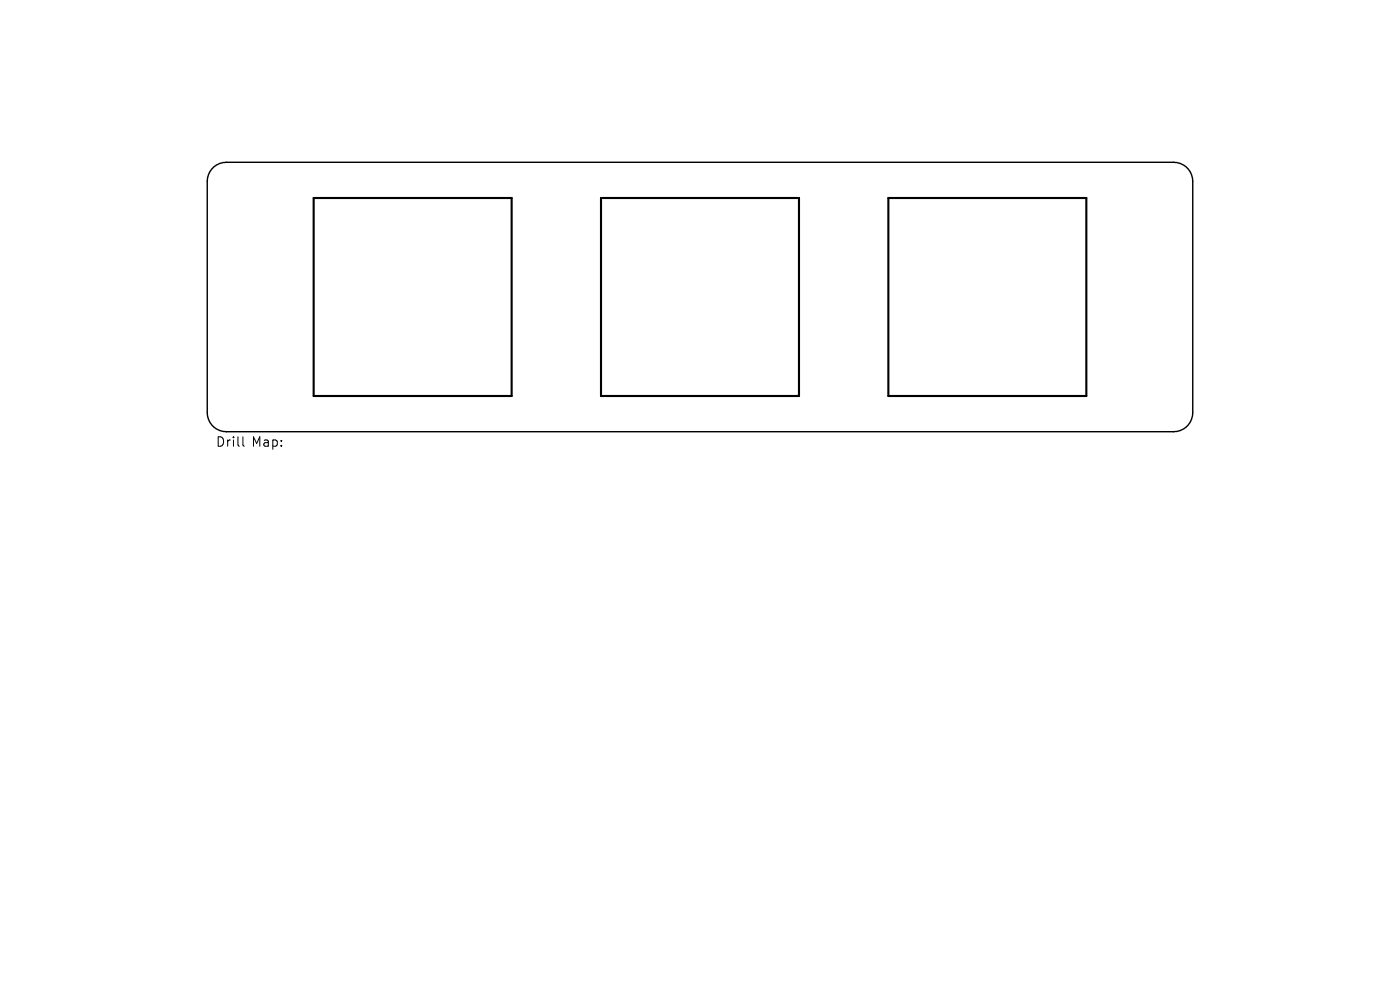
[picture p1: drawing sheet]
<svg xmlns="http://www.w3.org/2000/svg" width="297mm" height="210mm" viewBox="0 0 297 210" stroke-linecap="round" stroke-linejoin="round" font-family="sans-serif">
<defs><g id="words">
<g font-size="2.8">
<text x="45.8" y="95.2">Drill</text>
<text x="53.4" y="95.2">Map:</text>
</g>
</g></defs>
<path d="M66.5 42h42v42h-42zM127.5 42h42v42h-42zM188.5 42h42v42h-42z" fill="none" stroke="#000" stroke-width=".45"/>
<path d="M45.4 35.4a4.1 4.1 0 0 1 2.6-1h201a4 4 0 0 1 4 4.1v49a4 4 0 0 1-4 4.1h-201a4 4 0 0 1-4-4.1v-49a4 4 0 0 1 1.4-3.1z" fill="none" stroke="#000" stroke-width=".3"/>
<path d="M51.5 92.7v1.7l.3 .3" fill="none" stroke="#000" stroke-width=".21"/>
<use href="#words"/>
</svg>
